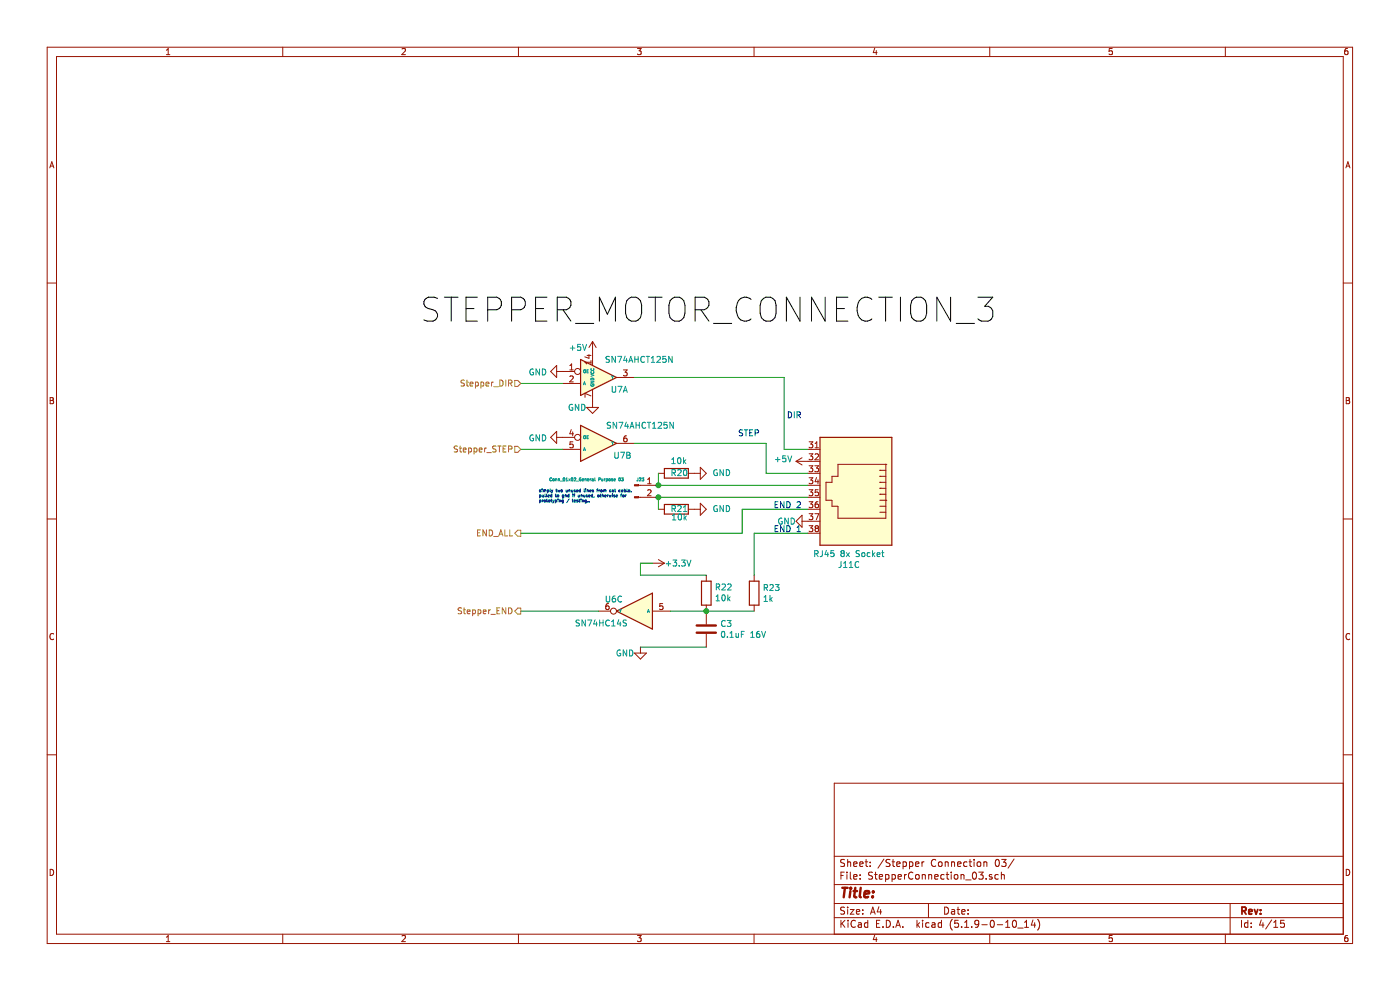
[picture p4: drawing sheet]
<svg xmlns="http://www.w3.org/2000/svg" width="420mm" height="297mm" viewBox="0 0 420 297" stroke-linecap="round" stroke-linejoin="round" font-family="sans-serif">
<path d="M0 0h419.9v296.9h-419.9z" fill-rule="evenodd" fill="#fff" stroke="#fff" stroke-width=".3"/>
<g fill="none" stroke="#981200" stroke-width=".3">
<path d="M14.1 14.1h391.7v268.7h-391.7zM17 17h386v263h-386zM49.9 16.4h1.1M49.9 15l.6-.5v1.9M84.8 14.1v2.9M120.6 14.7l.7-.2 .3 .5-1.1 1.4h1.1M155.5 14.1v2.9M191.2 14.5h1.1l-.6 .7 .6 .2v.8l-.3 .2-.8-.2M226.2 14.1v2.9M262.4 14.4l-.4 1.4h1.1M262.9 15.2v1.2M296.9 14.1v2.9"/>
<path d="M333.7 14.5h-.9l-.1 .9 .9-.1 .1 .9-.3 .2-.7-.2M367.6 14.1v2.9M404.3 14.5l-.6 .1-.2 .4-.1 1 .3 .4 .6-.2v-.9l-.6-.1-.3 .4M14.9 50.3l.7-1.8 .6 1.8M15.1 49.8h.9M403.8 50.3l.6-1.8 .6 1.8M403.9 49.8h.9M14.1 84.8h2.9M403 84.8h2.8M15 119.2h.7l.3 .3-.3 .5 .4 .4-.3 .6h-.8zM167 109.5v3.6l-1.8-1.8zM167 111.3h5.4"/>
<path d="M168.8 114.9h5.4M170.9 112.8l.7-.1 .4 .5-1.1 1.3h1.1M170.9 110.9h1.1M170.9 109.6l.6-.5v1.8M176.1 106.5h1.2M176.7 106.3v1.1l-1.3-.5M177.3 108.1v1M177.3 108.6h-1.8l.5 .5M177.3 118.7l-1.8-.8v1.2M177.8 102.4l-1.1 1.7M177.8 102.4v7.1M177.8 116.7v5.4"/>
<path d="M177.8 102.4l1 1.7M185 113.1h5.3M187 110.9h1.1l-.6 .6 .5 .2 .1 .6-.3 .4-.8-.2M403.9 119.2h.6l.3 .3-.3 .5 .4 .4-.3 .6h-.7zM15 120h.7M167 131.1h5.4M167 129.3v3.6l-1.8-1.8zM168.8 134.7h5.4M171.4 128.7l-.5 1.3h1.2M171.8 129.4v1.2M171.9 132.4h-.8l-.2 .9 .7-.2 .4 .4v.4l-.4 .3-.7-.2M176 122.1h3.6l-1.8 1.8z"/>
<path d="M185 132.9h5.3M188 130.6h-.4a1.12 1.12 0 0 0-.1 1.8l.5-.1 .1-.6-.3-.4h-.3l-.4 .4M238.8 138.3l1.8 1M238.8 138.3h7.2M240.6 137.2l-1.8 1.1M242.4 134.7h3.6M242.7 132.4h1.1l-.6 .7 .6 .2v.7l-.3 .2-.8-.2M242.7 136h1.1l-.6 .7 .6 .2v.7l-.3 .2-.8-.2M242.7 139.6h1.1l-.6 .7 .6 .2v.7l-.3 .2-.8-.2M244.5 139.6h1.1l-.6 .7 .5 .2 .1 .6-.4 .3-.7-.2M244.5 134.2h1.1M244.5 132.9l.5-.5v1.8"/>
<path d="M244.5 136.2l.7-.2 .4 .5-1.1 1.3h1.1M251.4 139.2h14.4v16.1h-14.4v-3.6h-1.8v-1.8h-1.8v-5.4h1.8v-1.7h1.8zM265.8 139.2h.1M403.9 120h.6M14.1 155.5h2.9M191.6 149h5.9M191.6 145.4h5.9M194.3 145h1M194.3 143.7l.5-.5v1.8M194.3 147l.7-.2 .3 .5-1.1 1.3h1.1M197.5 152.6h1.8M197.5 141.9h1.8"/>
<path d="M206.5 152.6h3.6M206.5 141.9h3.6M210.1 140.1l1.8 1.8-1.8 1.8zM210.1 150.8l1.8 1.8-1.8 1.8zM240.6 156.2h5.4M240.6 154.4v3.6l-1.8-1.8zM242.4 152.6h3.6M242.4 141.9h3.6M242.4 149h3.6M242.4 145.4h3.6M242.4 159.8h3.6M242.7 143.2h1.1l-.6 .7 .6 .1v.8l-.3 .2-.8-.2"/>
<path d="M242.7 146.8h1.1l-.6 .7 .6 .1v.8l-.3 .2-.8-.2M242.7 150.4h1.1l-.6 .6 .6 .2v.8l-.3 .2-.8-.2M242.7 154h1.1l-.6 .6 .6 .2v.8l-.3 .2-.8-.2M242.7 157.5h1.1l-.6 .7 .6 .2v.8l-.3 .1-.8-.1M244.5 154h1.1l-.7 1.8M244.9 158.3l-.4-.3 .4-.5h.3l.4 .4-.4 .4M244.9 158.3l-.4 .4 .1 .5 .3 .1h.5l.2-.3v-.3l-.4-.4M244.9 158.3h.3M245 143.1l-.5 1.3h1.1M245.4 150.4l-.6 .1-.3 .7 .1 .8 .8 .1 .2-.3-.2-.6-.5-.2-.4 .4M245.4 143.8v1.2M245.5 146.8h-.9l-.1 .8 .7-.1 .4 .3v.4l-.4 .4-.7-.2"/>
<path d="M264 141h.1M264 142.8h.1M264 144.5h.1M264 146.3h.1M264 148.1h.1M264 151.7h1.8M264 153.5h1.8M264 141h1.8M264 142.8h1.8M264 144.5h1.8M264 146.3h1.8M264 148.1h1.8"/>
<path d="M264 149.9h1.8M265.8 149.9h.1M403 155.5h2.8M195.7 168.8h3.6M197.5 167.7l1.8 1.1M199.3 168.8l-1.8 1.1M211.9 172.4v1.8M226.2 172.4v1.8M16.1 190a.82 .82 0 0 0-1.1 .8 .82 .82 0 0 0 1.1 .7M179.6 183.2h3.6M182.6 180.9h-.3a1.12 1.12 0 0 0-.2 1.8l.5-.1 .2-.7-.4-.3h-.3l-.4 .3M190.3 195.7h3.6l-1.8 1.8z"/>
<path d="M192.1 193.9v1.8M195.7 183.2h5.4M198.8 180.9h-.8l-.1 .9 .7-.2 .3 .3v.5l-.3 .3-.7-.2M211.9 181.4v5.7M211.9 190v3.9M226.2 181.4v1.8M404.9 190a.82 .82 0 0 0-1.1 .8 .82 .82 0 0 0 1.1 .7M14.1 226.2h2.9M403 234.7h-152.7v45.3M403 226.2h2.8M250.3 256.6h152.7M253.4 257.7l-.8-.1-.4 .4 .2 .5 .9 .4v.6l-.3 .2-.8-.1"/>
<path d="M254.3 257.6v2.1M254.3 258.5l.3-.2 .5 .1 .1 1.3M256.1 259l1-.2-.1-.4-.6-.1-.3 .3 .1 1h.8M257.9 259l1-.2-.1-.4-.6-.1-.3 .3 .1 1h.8M259.5 258.3h.8M259.8 257.6v1.8l.5 .3M261 259.5v.2M261 258.4v.2M265.2 257.5l-1.8 2.7M267 257.7l-.8-.1-.4 .4 .1 .4 1 .5v.6l-.3 .2-.8-.1M267.6 258.3h.8M267.9 257.6v1.8l.5 .3"/>
<path d="M269 259l1-.2-.1-.4-.6-.1-.3 .3 .1 1h.8M270.9 258.4l.6-.1 .4 .4v.8l-.4 .2-.6-.1M270.9 258.3v2.1M272.9 258.4l.6-.1 .4 .4-.1 .8-.3 .2-.6-.1M272.9 258.3v2.1M274.7 259l1-.2-.1-.4-.6-.1-.3 .3 .1 1h.8M276.6 258.3v1.4M277.2 258.3l-.6 .4M280.7 257.8a1 1 0 0 0-1.4 .7 1 1 0 0 0 1 1.2l.4-.2M281.6 258.5l.4-.2 .5 .2 .1 .8-.1 .3-.5 .1-.4-.2zM283.6 258.5l.3-.2 .5 .1 .1 1.3M283.6 258.3v1.4"/>
<path d="M285.5 258.5l.3-.2 .5 .1 .1 1.3M285.5 258.3v1.4M287.3 259l1-.2-.1-.4-.6-.1-.3 .3 .1 1h.8M290.1 258.4l-.6-.1-.4 .4 .1 .8 .3 .2 .6-.1M290.7 258.3h.8M291 257.6v1.8l.5 .3M292.2 257.6v.2M292.2 258.3v1.4M293.2 258.5l.4-.2 .6 .2v1l-.4 .2-.6-.2zM295.2 258.5l.3-.2 .5 .1 .1 1.3M295.2 258.3v1.4M298.8 257.8l.3-.2a1.13 1.13 0 0 1 .7 1 1.13 1.13 0 0 1-.7 1.1l-.5-.8z"/>
<path d="M300.5 257.6h1.3l-.7 .8 .6 .2v.9l-.3 .2-.9-.2M304.2 257.5l-1.8 2.7M15 260.5a.93 .93 0 0 1 1.1 1 .93 .93 0 0 1-1.1 .9zM84.8 280v2.8M155.5 280v2.8M226.2 280v2.8M250.3 275h152.7M250.3 270.8h152.7M250.3 265.1h152.7M252.3 262.4h.7M252.3 275.8v2.1M252.6 276.7l.9 1.2"/>
<path d="M253.3 261.4h-1v2.1M253.4 272l-.8-.1-.4 .4 .2 .5 .9 .4v.6l-.3 .2-.8-.1M253.5 275.8l-1.2 1.2M254.1 261.4v.2M254.1 262.1v1.4M254.3 271.9v.2M254.3 272.6v1.4M254.4 275.8v.2M254.4 276.5v1.4M255.1 272.6h1.1l-1.1 1.4h1.1M255.1 261.4v1.8l.3 .3M256.1 262.8l1-.2-.1-.4-.6-.1-.3 .3 .1 1h.8"/>
<path d="M256.6 276a.84 .84 0 0 0-1.1 0 .84 .84 0 0 0-.2 1 .8 .8 0 0 0 .4 .8 .8 .8 0 0 0 .9-.1M256.9 273.3l1-.2-.1-.4-.6-.1-.3 .3 .1 1h.8M257.5 276.6h.8l.1 1.3M258 263.3v.2M258 262.2v.2M258.4 277l-.7 .1-.3 .3 .3 .5 .7-.1M258.8 273.8v.2M258.8 272.7v.2M260.3 276.6l-.6-.1-.4 .4 .1 .8 .3 .2 .6-.1M260.3 275.8v2.1M261.2 274l.6-2.1 .8 2.1M261.3 273.4h1.1"/>
<path d="M261.8 261.5l-.9-.1-.4 .4 .2 .4 1 .5v.6l-.4 .2-.8-.1M262.4 262.1h.8M262.7 261.4v1.8l.5 .3M263 276.8h.7M263.7 271.8l-.5 1.5h1.3M263.8 262.8l1-.2-.1-.4-.6-.1-.3 .3 .1 1h.8M264 275.8h-1v2.1h1M264.2 272.6v1.4M264.9 277.7v.2M265.7 262.2l.6-.1 .4 .4-.1 .8-.3 .2-.6-.1M265.7 262.1v2.1M265.9 275.8a1.07 1.07 0 0 1 1.2 1.1 1.07 1.07 0 0 1-1.2 1z"/>
<path d="M267.6 262.2l.6-.1 .4 .4-.1 .8-.3 .2-.6-.1M267.6 262.1v2.1M268 277.7v.2M268.7 277.9l.7-2.1 .7 2.1M268.9 277.3h1M269.4 262.8l1-.2-.1-.4-.6-.1-.3 .3 .1 1h.8M270.9 277.7v.2M271.4 262.1v1.4M271.9 262.1l-.5 .4M273.9 261.6a1 1 0 0 0-1.4 .7 1 1 0 0 0 1 1.2l.4-.2M274.8 262.3l.3-.2 .6 .2 .1 .8-.2 .3-.5 .1-.3-.2zM275.1 275.8v2.1"/>
<path d="M275.3 277.1l.6 .8M275.9 276.5l-.8 .8M276.7 262.3l.3-.2 .5 .1 .1 1.3M276.7 262.1v1.4M276.8 275.8v.2M276.8 276.5v1.4M278.5 270.8v4.2M278.6 262.3l.3-.2 .5 .1 .1 1.3M278.6 262.1v1.4M278.7 276.6l-.6-.1-.4 .4 .1 .8 .3 .2 .6-.1M279.6 276.6h.8l.1 1.3M280.4 262.8l1-.2-.1-.4-.6-.1-.3 .3 .1 1h.8"/>
<path d="M280.5 277l-1 .4 .3 .5 .7-.1M282.5 276.6l-.7-.1-.4 .4 .1 .8 .3 .2 .7-.1M282.5 275.8v2.1M283.2 262.2l-.6-.1-.4 .4 .1 .8 .3 .2 .6-.1M283.4 271.9a1.07 1.07 0 0 1 1.2 1 1.07 1.07 0 0 1-1.2 1.1zM283.9 262.1h.7M284.1 261.4v1.8l.5 .3M285.4 261.4v.2M285.4 262.1v1.4M285.5 272.7h.8l.1 1.3M285.7 275.5a2.42 2.42 0 0 0 0 3.3M286.4 262.3l.3-.2 .6 .2 .1 .8-.2 .3-.5 .1-.3-.2z"/>
<path d="M286.4 273.1l-.7 .1-.3 .3 .3 .5 .7-.1M287.1 272.6h.8M287.4 271.9v1.8l.5 .3M287.5 275.8h-1l-.1 1 1-.1 .2 .3-.1 .7-.3 .2-.8-.2M288.3 262.3l.3-.2 .5 .1 .1 1.3M288.3 262.1v1.4M288.5 277.7v.2M288.5 273.3l1-.2-.1-.4-.6-.1-.3 .3 .1 1h.8M289.4 277.9h1.2M289.4 276.4l.6-.6v2.1M289.7 263.7h1.6M290.4 273.8v.2"/>
<path d="M290.4 272.7v.2M291.5 277.7v.2M291.9 261.6l.3-.2a1.13 1.13 0 0 1 .8 1 1.13 1.13 0 0 1-.8 1.1l-.5-.8zM293.6 276.7l-.4 .4-.6-.1-.2-.3 .2-.8 .6-.1 .4 .4v1.2l-.6 .5h-.4M293.6 261.4h1.4l-.8 .8 .6 .2v.9l-.2 .2-1-.2M294.6 277.1h1.6M295.8 263.3v.2M296.9 280v2.8M297.4 275.9l.2-.1a1.13 1.13 0 0 1 .7 1.1 1.13 1.13 0 0 1-.7 1 1.41 1.41 0 0 1-.2-2zM297.6 262.2l-.5-.1-.3 .3 .1 .3 .7 .2v.5h-.8M299.2 277.1h1.6M299.5 262.2l-.6-.1-.4 .4 .1 .8 .3 .2 .6-.1"/>
<path d="M300.4 262.3l.3-.2 .5 .1 .1 1.3M300.4 261.4v2.1M301.7 277.9h1.2M301.7 276.4l.6-.6v2.1M303.9 276l.3-.2a1.13 1.13 0 0 1 .8 1.1 1.13 1.13 0 0 1-.8 1l-.5-.8zM305.3 278.1h1.6M307.4 277.9h1.2M307.4 276.4l.6-.6v2.1M309.9 275.7l-.5 1.5h1.3M310.4 276.5v1.4M311.3 275.5a2.42 2.42 0 0 1 0 3.3M367.6 280v2.8"/>
<path d="M369 270.8v9.2M372.5 275.8v2.1M374.4 276.6l-.7-.1-.4 .4 .2 .9h.9M374.4 275.8v2.1M375.4 277.7v.2M375.4 276.6v.2M378.4 275.7l-.5 1.5h1.3M378.9 276.5v1.4M381.5 275.7l-1.8 2.7M382.1 277.9h1.2M382.1 276.4l.6-.6v2.1M385.2 275.8h-1l-.1 1 1.1-.1 .1 .3-.1 .7-.3 .2-.8-.2"/>
<path d="M403.9 260.5a.93 .93 0 0 1 1 1 .93 .93 0 0 1-1 .9zM49.9 280.9l.6-.5v1.8M49.9 282.2h1.1M120.6 280.5l.7-.1 .3 .5-1.1 1.3h1.1M191.2 280.4h1.1l-.6 .7 .6 .1v.8l-.3 .2-.8-.2M262.4 280.3l-.4 1.3h1.1M262.9 281v1.2M333.7 280.4h-.9l-.1 .8 .9-.1 .1 .9-.3 .2-.7-.2M404.3 280.4h-.6l-.2 .4-.1 1 .3 .4 .6-.2v-.9h-.6l-.3 .3"/>
<circle cx="173.3" cy="111.3" r=".9"/>
<circle cx="173.3" cy="131.1" r=".9"/>
<circle cx="184.1" cy="183.2" r=".9"/>
</g>
<path d="M372.6 273l1-.1 .2-.3-.1-.5-.3-.2h-.8v2.1M373.1 273l.7 1M374.6 273.3l1-.2-.1-.4-.6-.1-.3 .3 .1 1h.8M376.3 272.6l.5 1.4 .5-1.4M378.2 273.8v.2M378.2 272.7v.2" fill="none" stroke="#981200" stroke-width=".54"/>
<g fill="none" stroke="#981200" stroke-width=".72">
<path d="M209 189.6h5.8M209 187.5h5.8M252.7 266.1h1.6M253.5 266.1l-.4 2.8M255.1 267l-.2 1.9M255.2 266.1v.3M255.2 266.1l.2 .1-.2 .2M256.1 267h1M256.6 266.1l-.3 2.4 .1 .3 .5 .1M258.2 266.1l-.3 2.4 .3 .4M259.3 268l1.4-.3v-.5h-1.1l-.3 1.3 .3 .4 .8-.1M261.8 268.7v.2"/>
<path d="M262 267.2l.1 .1-.2 .1M262 267.2l-.1 .2"/>
</g>
<g fill="none" stroke="#009596" stroke-width=".3">
<path d="M160 110.7a.83 .83 0 0 0-1.1 .8 .83 .83 0 0 0 1.1 .8l.1-.7h-.4M161.9 110.6v1.8l-1.1-1.8v1.8M162.7 110.6a.9 .9 0 0 1 1 .9 .9 .9 0 0 1-1 .9zM171.1 104.3h1.4M171.8 103.6v1.4M174.2 103.2h-.9l-.1 .9 .3-.2 .6 .1 .1 .8-.3 .2-.7-.2M174.8 103.2l.6 1.8 .6-1.8M175 115.3l.3-.9 .3 .9M175.1 115.1h.4M175.1 110.9h.6l-.1 .8-.5-.1zM176.1 111.3h.3M176.5 110.8h-.4v.9h.4"/>
<path d="M177.3 112.2l.9 .3-.9 .3M177.3 114.3h.9l-.9 .5h.9M177.3 115.2a.41 .41 0 0 0 .4 .6 .41 .41 0 0 0 .4-.6h-.3v.2M177.3 111.4h.1M177.3 110.5h.1M177.4 113.4a.48 .48 0 0 1 .5 0 .48 .48 0 0 1 .3 .4h-.9zM178.1 111.4a.41 .41 0 0 1-.4 .5 .41 .41 0 0 1-.4-.5M178.1 110.5a.41 .41 0 0 1-.4 .5 .41 .41 0 0 1-.4-.5M182.8 106.9l-.7-.1-.2 .2 .1 .6 .7 .2 .1 .5-.3 .3-.7-.1M183.4 112.6l.4 .5M183.7 115.8v1.5l.3 .3 .5-.1 .2-.2v-1.5M183.8 113.1v.4"/>
<path d="M184.1 112.6l-.3 .5M184.6 106.8v1.8l-1-1.8v1.8M185.3 106.8h1.2l-.8 1.8M185.4 115.8h1.2l-.8 1.8M187 117.6l.6-1.8 .6 1.8M187.2 117.1h.8M187.5 106.7l-.4 1.3h1.1M188 107.4v1.2M188.6 108.6l.6-1.8 .6 1.8M188.8 108.1h.9M190.4 106.8v1.8M190.4 107.7h1.1"/>
<path d="M191.5 106.8v1.8M193.4 107a.79 .79 0 0 0-1.1 .1 .79 .79 0 0 0 0 1.1l.5 .4 .6-.2M193.9 106.8h1M194.4 106.8v1.8M195.4 108.6h1M195.4 107.3l.5-.5v1.8M197.1 107l.7-.2 .3 .5-1.1 1.3h1.1M199.7 106.8h-.8l-.1 .9 .7-.2 .4 .3v.5l-.4 .3-.7-.2M201.6 106.8v1.8l-1-1.8v1.8M160 130.4a.83 .83 0 0 0-1.1 .8 .83 .83 0 0 0 1.1 .9l.1-.7h-.4M161.9 130.3v1.8l-1.1-1.8v1.8M162.7 130.3a.9 .9 0 0 1 1 .9 .9 .9 0 0 1-1 .9z"/>
<path d="M171.7 121.3a.83 .83 0 0 0-1 .8 .83 .83 0 0 0 1 .8l.1-.7h-.3M173.6 121.2v1.8l-1-1.8v1.8M174.5 121.2a.9 .9 0 0 1 1 .9 .9 .9 0 0 1-1 .9zM175 135.1l.3-.9 .3 .9M175.1 134.8h.4M175.1 130.7h.6l-.1 .7-.5-.1zM176.1 131h.3M176.5 130.6h-.4v.9h.4M183.2 126.7l-.7-.1-.2 .1v.6l.7 .3 .2 .4-.4 .4-.7-.1M183.4 132.4l.4 .4M183.8 132.8v.5M184.1 132.4l-.3 .4"/>
<path d="M184.4 135.5v1.5l.4 .3h.5l.2-.3v-1.5M185 126.6v1.8l-1.1-1.8v1.8M185.7 126.6h1.2l-.8 1.8M186.2 135.5h1.2l-.8 1.8M187.9 126.5l-.4 1.2h1.1M188 135.5h.6l.4 .4-.4 .5 .5 .3-.2 .6h-.9zM188 136.4h.6M188.3 127.2v1.2M189 128.4l.6-1.8 .6 1.8M189.2 127.8h.8M190.8 126.6v1.8M190.8 127.4h1"/>
<path d="M191.8 126.6v1.8M193.7 126.7a.79 .79 0 0 0-1 .2 .79 .79 0 0 0 0 1l.5 .5 .5-.2M194.2 126.6h1M194.7 126.6v1.8M195.8 128.4h1M195.8 127.1l.5-.5v1.8M197.4 126.7l.7-.1 .4 .5-1.1 1.3h1.1M200.1 126.6h-.9v.8l.7-.2 .3 .4v.4l-.3 .4-.7-.2M201.5 138.9h1.1M201.5 137.7l.5-.5v1.7M202 126.6v1.8l-1-1.8v1.8M203.4 137.3l.3-.1a.97 .97 0 0 1 .6 .8 .97 .97 0 0 1-.6 .9l-.4-.6z"/>
<path d="M205.1 137.2v1.7M205.2 138.3l.5 .6M205.7 137.8l-.6 .6M232.6 137.7h1.4M233.3 137v1.4M235.7 136.6h-.8l-.1 .9 .2-.2 .7 .1v.8l-.2 .2-.7-.2M236.3 136.6l.6 1.8 .6-1.8M165.5 143.3a.4 .4 0 0 0-.6 .4 .4 .4 0 0 0 .6 .3M165.9 143.5l.4 .2-.2 .4-.3-.2zM166.7 143.6l.3-.1 .1 .6M166.7 143.5v.6M167.5 143.6l.3-.1 .1 .6"/>
<path d="M167.5 143.5v.6M168.1 144.2h.7M169 143.3l.1-.1a.4 .4 0 0 1 .4 .5 .4 .4 0 0 1-.5 .3zM169.8 144.1h.5M169.8 143.5l.2-.3v.9M170.6 143.5l.5 .6M171.1 143.5l-.5 .6M172.2 143.3h.5v.2l-.5 .6h.5M172.9 144.2h.7M174.3 143.3a.4 .4 0 0 0-.5 .4 .4 .4 0 0 0 .5 .3v-.3h-.2M174.7 143.8l.4-.1-.1-.2-.3 .2v.4h.3M175.5 143.6l.3-.1 .1 .6"/>
<path d="M175.5 143.5v.6M176.3 143.8l.4-.1v-.2l-.4 .2v.4h.4M177 143.5v.6M177.3 143.5l-.3 .2M177.6 143.5h.3l.1 .6M178 143.7l-.4 .2 .1 .2h.3M178.5 143.2l.1 .9M179.6 143.7h.4l.1-.4-.5-.1v.9M180.5 143.5v.6l.4-.1M180.9 143.5v.6M181.3 143.5v.6M181.5 143.5l-.2 .2"/>
<path d="M181.9 143.5v.9M181.9 143.5l.4 .2-.1 .4h-.3M182.7 143.6l.3-.1v.6l-.3-.1zM183.8 143.5l-.4 .2 .4 .3-.4 .1M184.2 143.8l.4-.1v-.2l-.4 .2v.4h.4M185.7 143.3a.41 .41 0 0 1 .4 .4 .41 .41 0 0 1-.4 .4zM185.8 143.2l-.1 .1M186.4 143.2h.6l-.3 .3 .3 .4-.2 .2-.4-.1M191.4 143.2l-.1 .8-.2 .1M191.8 143.3l.3-.1 .2 .3-.6 .6h.6M192.6 143.2h.5l-.2 .3 .2 .2v.4l-.5-.1M201.6 152.4h.9v-.7l-.9-.2v1.8"/>
<path d="M201.6 141.7l.9-.1v-.7l-.9-.2v1.8M201.7 155.8h1.1M201.7 154.5l.5-.5v1.8M202 141.7l.6 .8M202 152.4l.6 .9M203.3 151.7l.7-.2 .3 .5-1.1 1.3h1.1M203.3 140.9l.7-.2 .3 .5-1.1 1.3h1.1M203.6 154.2l.3-.2a.97 .97 0 0 1 .6 .9 .97 .97 0 0 1-.6 .9l-.5-.7zM205 153.3h1.1M205 152l.5-.5v1.8M205.2 140.9l.3-.2a.95 .95 0 0 1 .6 .9 .95 .95 0 0 1-.6 .9l-.5-.6zM205.2 154v1.8"/>
<path d="M205.4 155.1l.5 .7M205.9 154.6l-.7 .7M215.1 151.6a.83 .83 0 0 0-1 .8 .83 .83 0 0 0 1 .8l.1-.6h-.3M215.1 140.8a.83 .83 0 0 0-1 .9 .83 .83 0 0 0 1 .8l.1-.7h-.3M217 140.7v1.8l-1-1.8v1.8M217 151.5v1.8l-1-1.8v1.8M217.9 151.5a.9 .9 0 0 1 1 .9 .9 .9 0 0 1-1 .9zM217.9 140.7a.9 .9 0 0 1 1 .9 .9 .9 0 0 1-1 .9zM234.6 155.4a.83 .83 0 0 0-1 .8 .83 .83 0 0 0 1 .8l.1-.7h-.4M236.5 155.3v1.8l-1.1-1.8v1.8M237.3 155.3a.9 .9 0 0 1 1.1 .9 .9 .9 0 0 1-1.1 .9zM181.9 178.6v1.5l.3 .3h.5l.2-.3v-1.5"/>
<path d="M184.5 178.6h-.3a1.12 1.12 0 0 0-.2 1.8l.6-.2v-.7l-.6-.2-.3 .4M186.5 178.8a.79 .79 0 0 0-1.1 .7 .79 .79 0 0 0 1.1 .7M199.9 169h1.3M200.5 168.3v1.4M201.9 167.9h1.1l-.6 .6 .5 .2 .1 .6-.3 .4-.8-.2M203.8 169.5v.2M204.5 167.9h1.1l-.6 .6 .5 .2v.8l-.3 .2-.7-.2M206.1 167.9l.6 1.8 .6-1.8M214.8 178.8l.5-.5v1.8M214.9 175.9h.9v-.7l-.9-.2v1.8M215.3 175.9l.6 .9M216.6 175.2l.7-.2 .3 .5-1.1 1.3h1.1"/>
<path d="M216.7 178.5l.3-.2a.97 .97 0 0 1 .6 .9 .97 .97 0 0 1-.6 .9l-.4-.7zM218.3 175.2l.7-.2 .4 .5-1.2 1.3h1.2M218.3 178.3v1.8M218.5 179.4l.5 .7M219 178.9l-.7 .7M229.2 179l.5-.5v1.7M229.3 176.1l.8-.1 .1-.6-.9-.2v1.8M229.7 176.1l.6 .9M231 175.4l.6-.2 .4 .5-1.1 1.3h1.1M231 178.5v1.7M231.2 179.6l.5 .6M231.7 179.1l-.7 .6"/>
<path d="M232.6 175.2h1.1l-.6 .7 .5 .1 .1 .7-.3 .3-.8-.2M244.4 166l.9-.1 .1-.7-1-.2v1.8M244.9 166l.5 .8M246.7 165l-.1 1.6-.6 .2M247.9 164.9l-.4 1.3h1.1M248.3 165.6v1.2M250.1 165h-.8l-.1 .9 .7-.2 .3 .4v.4l-.3 .3-.7-.2M252.3 168.3v1.5l-.7 .3M252.6 165.8l-.3-.4 .3-.4 .6 .2v.4l-.2 .2M252.6 165.8l-.3 .3v.4l.3 .3 .5-.1 .2-.2-.1-.5-.2-.2M252.6 165.8h.4M253.1 170.1h1"/>
<path d="M253.1 168.8l.5-.5v1.8M253.9 165.6l.9 1.2M254.8 170.1h1M254.8 168.8l.5-.5v1.8M254.8 165.6l-.9 1.2M257.6 168.5a.79 .79 0 0 0-1 .1 .79 .79 0 0 0 0 1.1l.5 .4 .5-.2M257.9 165.1l-.7-.1-.3 .2v.5l.8 .4 .2 .4-.4 .3-.7-.1M258.7 165.7l.4-.1 .4 .4-.2 .7-.7-.1zM261 165.7l-.5-.1-.3 .4 .1 .7h.7M261.8 165v1.8M261.9 166.1l.5 .7M262.4 165.6l-.6 .7"/>
<path d="M263.1 166.2l.9-.1-.1-.4-.5-.1-.3 .3 .1 .8h.7M264.5 165.6h.7M264.7 165v1.6l.5 .2M173.8 185.9l-.7-.1-.2 .2v.5l.8 .4 .1 .4-.3 .3-.7-.1M175.6 185.8v1.8l-1-1.8v1.8M176.3 185.8h1.2l-.8 1.8M178.5 185.7l-.4 1.3h1.1M179 186.4v1.2M179.9 185.8v1.8M179.9 186.7h1M180.9 185.8v1.8M182.8 186a.79 .79 0 0 0-1.1 .7 .79 .79 0 0 0 1.1 .7"/>
<path d="M183.5 187.6h1M183.5 186.3l.5-.5v1.8M185.6 185.7l-.4 1.3h1.1M185.8 182.7l.3 .4M186.1 186.4v1.2M186.1 183.1v.4M186.1 194.9a.83 .83 0 0 0-1 .8 .83 .83 0 0 0 1 .8l.1-.7h-.4M186.4 182.7l-.3 .4M187.9 185.9l-.7-.1-.2 .2 .1 .6 .8 .3v.4l-.3 .3-.7-.1M188 194.8v1.8l-1-1.8v1.8M188.9 194.8a.9 .9 0 0 1 1 .9 .9 .9 0 0 1-1 .9zM194.2 183.5l.3-.8 .3 .8"/>
<path d="M194.3 183.3h.5M214.8 180.1h1.1M216.6 189.4l.2-.2a.95 .95 0 0 1 .7 .9 .95 .95 0 0 1-.7 .9l-.4-.7zM217.6 186.1a.79 .79 0 0 0-1.2 .8 .79 .79 0 0 0 1.2 .7M218.2 186h1.1l-.6 .6 .5 .2 .1 .6-.4 .4-.7-.2M218.2 190.8v.2M219 191h1M219 189.7l.5-.5v1.8M220.8 189.8l.1 1.1 .6-.1M221.5 189.8v1.2M222.4 190.1h.6M223.3 189.2h-.9v1.8"/>
<path d="M225.2 191h1M225.2 189.7l.5-.5v1.8M227.8 189.2h-.3a1.12 1.12 0 0 0-.2 1.8l.5-.1 .2-.6-.4-.4h-.3l-.4 .4M228.5 189.2l.6 1.8 .6-1.8M229.2 180.2h1"/>
<circle cx="171.6" cy="143.7" r=".39"/>
</g>
<g fill="#fffecd" stroke="#fffecd" stroke-width=".36">
<path d="M174.2 127.5l10.8 5.4-10.8 5.4z"/>
<path d="M185 183.2l10.7-5.4v10.7z"/>
<path d="M174.2 107.7l10.8 5.4-10.8 5.4z"/>
<path d="M246 131.1h21.5v32.3h-21.5z" fill-rule="evenodd"/>
</g>
<path d="M174.2 107.7l10.8 5.4-10.8 5.4zM174.2 127.5l10.8 5.4-10.8 5.4zM246 131.1h21.5v32.3h-21.5zM199.3 140.4h7.2v2.9h-7.2zM199.3 151.2h7.2v2.9h-7.2zM210.4 174.2h2.9v7.2h-2.9zM224.8 174.2h2.9v7.2h-2.9zM185 183.2l10.7-5.4v10.7z" fill="none" stroke="#981200" stroke-width=".36"/>
<g fill="#981200" stroke="#981200" stroke-width=".3">
<path d="M190.3 148.9h1.3v.3h-1.3z" fill-rule="evenodd"/>
<path d="M190.3 145.3h1.3v.3h-1.3z" fill-rule="evenodd"/>
</g>
<path d="M156.2 114.9h12.6M190.3 113.1h44.9v21.6h7.2M156.2 134.7h12.6M190.3 132.9h39.5v9h12.6M197.5 141.9v3.5h44.9M242.4 152.6h-19.7v7.2h-66.5M242.4 159.8h-16.2v12.6M242.4 149h-44.9v3.6M195.7 168.8h-3.6v3.6h19.8M156.2 183.2h23.4M192.1 193.9h19.8M201.1 183.2h25.1" fill="none" stroke="#009300" stroke-width=".3"/>
<g fill="none" stroke="#969400" stroke-width=".3">
<path d="M139.3 114l-.7-.1-.2 .2v.5l.8 .4 .1 .4-.3 .3-.7-.1M139.8 114.5h.7M140.1 113.9v1.6l.4 .2M141 115.1l.9-.1-.1-.4-.5-.1-.3 .3 .1 .8h.7M142.6 114.6l.6-.1 .3 .3-.2 .8h-.7M142.6 114.5v1.8M144.3 114.6l.5-.1 .3 .3-.1 .8h-.7M144.3 114.5v1.8M145.8 115.1l.9-.1-.1-.4-.5-.1-.3 .3 .1 .8h.7M147.5 114.5v1.2M148 114.5l-.5 .3M148.1 115.9h1.4"/>
<path d="M149.9 113.9a.9 .9 0 0 1 1 .9 .9 .9 0 0 1-1 .9zM151.7 113.9v1.8M152.6 114.8l.9-.1v-.6l-.9-.2v1.8M153 114.8l.6 .9M154.4 114h.9l.9 .9-.9 .9h-.9zM137.3 133.8l-.7-.1-.3 .1 .1 .7 .8 .3 .1 .3-.4 .4-.6-.1M137.8 134.3h.7M138 133.7v1.5l.5 .3M139 134.9l.8-.2-.1-.4h-.5l-.2 .2 .1 .9h.6M140.6 134.3h.5l.4 .3-.2 .8h-.7M140.6 134.3v1.8M142.2 134.3h.6l.3 .3-.2 .8h-.7"/>
<path d="M142.2 134.3v1.8M143.8 134.9l.8-.2-.1-.4h-.5l-.2 .2 .1 .9h.6M145.4 134.3v1.2M145.9 134.3l-.5 .3M146.1 135.6h1.4M148.8 133.8l-.7-.1-.2 .1v.5l.7 .4 .2 .4-.3 .4-.7-.1M149.3 133.7h1.1M149.8 133.7v1.8M150.9 134.5h.7M151.8 133.7h-.9v1.8h.9M152.6 134.6l.9-.1v-.7l-.9-.1v1.8M154.4 133.8h.9l.9 .9-.9 .9h-.9z"/>
<path d="M143.3 159.7h.6M144.1 158.8h-.8v1.8h.8M145.9 158.8v1.8l-1-1.8v1.8M146.8 158.8a.9 .9 0 0 1 1 .9 .9 .9 0 0 1-1 .9zM151.4 158.8v1.8h.9M152.9 158.8v1.8h.9M154.4 159.8l.9-.9h.9v1.8h-.9zM148.1 160.8h1.4M149.6 160.6l.7-1.8 .6 1.8M149.8 160.1h.9M138.5 182.3l-.7-.2-.3 .2v.5l.8 .4 .2 .4-.4 .3h-.7M139 182.8h.7"/>
<path d="M139.2 182.1v1.6l.5 .2M140.2 183.3l.8-.1v-.4h-.6l-.2 .2 .1 .9h.7M141.8 182.8h.5l.3 .3-.1 .8h-.7M141.8 182.8v1.8M143.4 182.8h.5l.4 .3-.2 .8h-.7M143.4 182.8v1.8M145 183.3l.8-.1-.1-.4h-.5l-.2 .2 .1 .9h.6M146.6 182.8v1.1M147.1 182.8l-.5 .3M147.3 184.1h1.3M149.1 183h.5M149.9 182.1h-.8v1.8h.8"/>
<path d="M151.7 182.1v1.8l-1-1.8v1.8M152.6 182.1a.91 .91 0 0 1 1 .9 .91 .91 0 0 1-1 .9zM155.3 182.3h.9v1.8h-.9l-.9-.9z"/>
</g>
<g fill="none" stroke="#000" stroke-width=".3">
<path d="M131.3 89.4l-1.1-.3h-1.7a1.74 1.74 0 0 0-1.4 1.7 1.74 1.74 0 0 0 1.4 1.7 2.6 2.6 0 0 1 2.8 1.7 1.87 1.87 0 0 1-1.4 2h-1.7l-1-.3M133.3 89.1h4.1M135.4 89.1v7.1M139.8 92.5h2.4M143.2 89.1h-3.4v7.1h3.4M146.3 92.8h2.7a1.96 1.96 0 0 0 1.5-1.9 1.96 1.96 0 0 0-1.5-1.8h-2.7v7.1M153.5 92.8h2.7a1.96 1.96 0 0 0 1.5-1.9 1.96 1.96 0 0 0-1.5-1.8h-2.7v7.1M160.7 92.5h2.4M164.1 89.1h-3.4v7.1h3.4M167.2 92.8h2.7a1.96 1.96 0 0 0 1.4-1.9 1.96 1.96 0 0 0-1.4-1.8h-2.7v7.1M168.9 92.8l2.4 3.4M172.6 96.9h5.5"/>
<path d="M179.8 96.2v-7.1l2.4 5.1 2.4-5.1v7.1M188.7 89.4a2.37 2.37 0 0 1 3.4 .7l.4 1.4v2.3a2.41 2.41 0 0 1-2.4 2.5 2.41 2.41 0 0 1-2.4-2.5v-2.3l.3-1.4zM194.5 89.1h4.1M196.6 89.1v7.1M201.7 89.4a2.37 2.37 0 0 1 3.4 .7l.4 1.4v2.3a2.41 2.41 0 0 1-2.4 2.5 2.41 2.41 0 0 1-2.4-2.5v-2.3l.3-1.4zM208.5 92.8h2.8a1.94 1.94 0 0 0 1.4-1.9 1.94 1.94 0 0 0-1.4-1.8h-2.8v7.1M210.3 92.8l2.4 3.4M214 96.9h5.5M225.3 89.7a2.48 2.48 0 0 0-4.1 1.1 4.5 4.5 0 0 0 1 5.1 2.5 2.5 0 0 0 3.1-.3M228.4 90.1a2.38 2.38 0 0 1 2.7-1 2.38 2.38 0 0 1 1.7 2.4v2.3a2.38 2.38 0 0 1-1.7 2.4 2.38 2.38 0 0 1-2.7-1l-.4-1.4v-2.3zM240 89.1v7.1l-4.1-7.1v7.1M247.5 89.1v7.1l-4-7.1v7.1"/>
<path d="M251 92.5h2.4M254.4 89.1h-3.4v7.1h3.4M261.6 89.7a2.48 2.48 0 0 0-4.1 1.1 3.8 3.8 0 0 0 2 5.4h.7l1.4-.6M263.6 89.1h4.1M265.7 89.1v7.1M270.1 89.1v7.1M274.2 89.4a2.37 2.37 0 0 1 3.4 .7l.4 1.4v2.3a2.41 2.41 0 0 1-2.4 2.5 2.41 2.41 0 0 1-2.4-2.5v-2.3l.3-1.4zM285.2 89.1v7.1l-4.1-7.1v7.1M286.9 96.9h5.5M293.4 89.1h4.4l-2.4 2.7a1.99 1.99 0 0 1 2.4 1.4v1.7l-.7 1-.6 .3h-2.1l-1-.6"/>
</g>
<g fill="none" stroke="#0327cd" stroke-width=".3">
<path d="M222.8 128.9l-.7-.1-.3 .2v.5l.8 .4 .2 .4-.4 .3-.6-.1M223.3 128.8h1M223.8 128.8v1.8M224.9 129.7h.6M225.8 128.8h-.9v1.8h.9M226.5 129.8l1-.2v-.6l-1-.2v1.8M236.5 123.4a.9 .9 0 0 1 1 .9 .9 .9 0 0 1-1 .9zM238.3 123.4v1.8M239.1 124.4l1-.2v-.6l-1-.2v1.8M239.5 124.4l.6 .8M161.9 148.4v.9M161.9 149.9v.9"/>
<path d="M161.9 148.4h.3M161.9 148.9h.3M161.9 149.9h.3M161.9 150.4h.3M162.2 146.9l-.4 .1 .4 .3M162.2 147.3l-.4 .1M162.2 147.3h.1M162.2 148.4h.1M162.2 149.9h.1M162.3 148.4v.5M162.3 149.9v.5M162.3 148.9h-.1"/>
<path d="M162.3 150.4h-.1M162.6 146.6h.1M162.6 146.8v.6M162.7 148.4v.5h.3M162.7 149.9v.5M162.7 149.9v.1M162.8 149.9h-.1M162.9 149.9h-.1M162.9 149.9h.1M163 146.8v.6M163.1 146.9l.3 .1M163.1 148.4v.5"/>
<path d="M163.1 146.9h-.1M163.1 148.9h-.1M163.2 150l.4-.1v.5h-.3zM163.4 147l.4-.1v.5M163.4 147v.4M163.5 148l.1 .9M163.9 149.9h.4M164 148l.1 .9M164 149.5v.8l.3 .1M164.2 147.4l.4-.1v-.4h-.4v.8M164.4 148.6h.4v-.2l-.4 .1v.4h.4M164.9 149.9l-.4 .1 .1 .4h.3"/>
<path d="M164.9 149.9h.1M164.9 149.9v.5M164.9 150.4h.1M165.1 146.5l.1 .9M165.3 149.9h.3M165.4 149.5v.8l.2 .1M165.4 146.8l.2 .6M165.6 148.4l-.4 .1v.4h.4M165.6 148v.9M165.6 147.4l-.2 .3M165.8 149.9l.2 .5M165.8 146.8l-.2 .6"/>
<path d="M166 150.4l-.2 .4M166.2 149.9l-.2 .5M166.6 148.4h.3M166.6 149.9h.3M166.6 150.4h.3M166.6 149.9v.9M166.7 148v.8l.2 .1M166.7 146.8h.4M166.9 146.5v.8l.2 .1M166.9 149.9h.1M167 149.9v.5M167 150.4h-.1"/>
<path d="M167.2 148.4h.4v.5h-.4zM167.3 146.8l.2 .6 .1-.4 .2 .4 .2-.6M167.4 149.6h.1M167.4 149.9v.5M167.8 149.9v.5M167.9 149.9l.3 .1v.4M167.9 149.9h-.1M168.3 146.9h.4v.5l-.4-.1zM168.7 148.9h.1M168.7 148.4v.5M168.8 148.4h.3M168.8 148.9h.3"/>
<path d="M168.8 148.4h-.1M169 149.9l-.4 .1 .1 .4h.3M169 149.9v.7l-.4 .1M169.1 148.4v.7l-.4 .1M169.5 148.4v.5M169.6 148.4h.3v.5M169.6 148.4h-.1M169.8 146.8l.1 .6 .3-.1M170.2 146.8v.6M170.7 146.9h.3v.5M170.7 146.8v.6M170.7 148.4l-.4 .1 .1 .4h.3"/>
<path d="M170.7 148v.9M170.8 149.5l-.8 1.2M171.4 146.8l.1 .6h.3M171.6 149.9h.3M171.7 149.5v.8l.2 .1M171.8 148.1h.1M171.8 146.8v.6M171.8 148.4v.5M171.8 147.3v.1M172.1 148.4h.4M172.2 150.2l.4-.1v-.2l-.4 .1 .1 .4h.3M172.5 148l-.2 .2v.7"/>
<path d="M172.6 146.9l-.4 .1 .4 .3M172.6 147.3l-.4 .1M172.6 147.3h.1M173 147.1h.4v-.2l-.4 .1v.4h.4M173 150l.4 .3M173 150h.1M173.4 149.9l-.4 .1M173.4 150.3l-.4 .1M173.4 150.3h.1M173.5 148.4v.5h.3M173.6 149.9h.4M173.7 149.5l.2 .9"/>
<path d="M173.9 148.4v.5M173.9 148.9h-.1M173.9 150.4h.1M174.1 146.9l-.4 .1v.3l.4 .1M174.1 146.5v.9M174.3 148.4v.5M174.3 149.6h.1M174.3 149.9v.5M174.3 148.4h.3v.5M174.3 148.4h.1M174.7 149.9v.5M174.8 149.9h.2l.1 .5"/>
<path d="M174.8 149.9h-.1M175.1 148.4v.4l.4 .1M175.3 146.5l.1 .9M175.5 148.4v.5M175.7 146.6h.1M175.7 146.8v.6M175.8 146.6h-.1M175.9 148.5l.3 .3M175.9 148.5h.1M175.9 149.9l-.4 .1v.4h.4M175.9 149.9v.7l-.4 .1M176.2 146.8v.6"/>
<path d="M176.2 146.9h.3v.5M176.2 146.9h.1M176.2 148.4l-.3 .1M176.2 148.8l-.3 .1M176.2 148.8h.1M176.3 150.4h.1M176.6 148.6h.4v-.2l-.4 .1v.4h.4M176.8 150.4h.1M176.9 147.1h.4v-.2l-.4 .1 .1 .4h.3M177.8 148.4l-.5 .1 .1 .4h.4M177.8 148v.9M178 146.9l-.3 .1 .4 .3"/>
<path d="M178.1 147.3l-.4 .1M178.1 147.3h.1M178.2 148.9v.2M179 146.8h.3M179.3 148.9h.1M179.3 148.4v.5M179.3 148.9h.4M179.3 146.5l-.2 .2v.7M179.3 148.4h.4M179.3 148.4h.1M179.7 146.8v.6M179.7 148.4h.1"/>
<path d="M179.7 148.4v.5M179.7 148.9h.1M179.9 146.8l-.2 .2M180 148.4h.4M180.1 148v.8l.3 .1M180.2 147.3l.2-.5 .2 .1v.4M180.2 147.3v.1M180.2 147.4h.4M180.6 147.3v.1M180.6 148v.9M180.7 148.4h.3v.5M180.7 148.4h-.1"/>
<path d="M181 146.8v.6M181.1 146.9l.3 .1M181.1 146.9h-.1M181.4 147l.4-.1v.5M181.4 148.6h.4v-.2l-.4 .1 .1 .4h.3M181.4 147v.4M182.2 148.4v.5M182.5 148.4l-.3 .1M182.7 148.4l.2 .5 .1-.4 .2 .4 .2-.5M182.9 147.3v.1M182.9 147.4h.4M183.3 146.9h-.4v.4"/>
<path d="M183.7 146.9h.3l.1 .5M183.7 148.1h.1M183.7 148.4v.5M183.8 148.1h-.1M184.1 147.1l-.5 .1 .5 .2M184.1 148.5l.4 .3M184.1 148.5h.1M184.4 146.8h.3M184.4 148.4l-.3 .1M184.5 146.5v.8l.2 .1M184.5 148.8h.1M184.5 148.8l-.4 .1"/>
<path d="M184.8 148.6h.5l-.1-.2-.4 .1 .1 .4h.3M185.7 146.9l-.1 .4 .5 .1M185.8 146.8l.3 .1M185.8 146.8l-.1 .1M186.2 148.4h.3M186.5 146.9h.3l.1 .5M186.5 148l-.2 .2v.7M186.9 147.1l-.5 .1 .1 .2h.4M186.9 148.4l.4 .1-.1 .4h-.3zM187.3 146.9l.4 .1-.1 .4h-.3M187.3 146.5v.9M187.6 148.4v.5"/>
<path d="M187.9 148.4l-.3 .1M188.1 146.5l.1 .9M188.5 147.1h.4v-.2l-.4 .1v.4h.4M189.3 147.4h.1M189.3 147.3v.1M232.5 158.4h.6M232.5 151.2h.6M233.4 157.5h-.9v1.8h.9M233.4 150.4h-.9v1.8h.9M235.2 150.4v1.8l-1-1.8v1.8M235.2 157.5v1.8l-1-1.8v1.8M236.1 157.5a.9 .9 0 0 1 1 .9 .9 .9 0 0 1-1 .9z"/>
<path d="M236.1 150.4a.9 .9 0 0 1 1 .9 .9 .9 0 0 1-1 .9zM239.1 159.3h1M239.1 158.1l.5-.6v1.8M239.1 150.5l.7-.1 .3 .5-1.1 1.3h1.1"/>
</g>
<g fill="#009300" stroke="#009300" stroke-width=".3">
<circle cx="197.5" cy="145.4" r=".72"/>
<circle cx="211.9" cy="183.2" r=".72"/>
<circle cx="197.5" cy="149" r=".72"/>
</g>
</svg>
